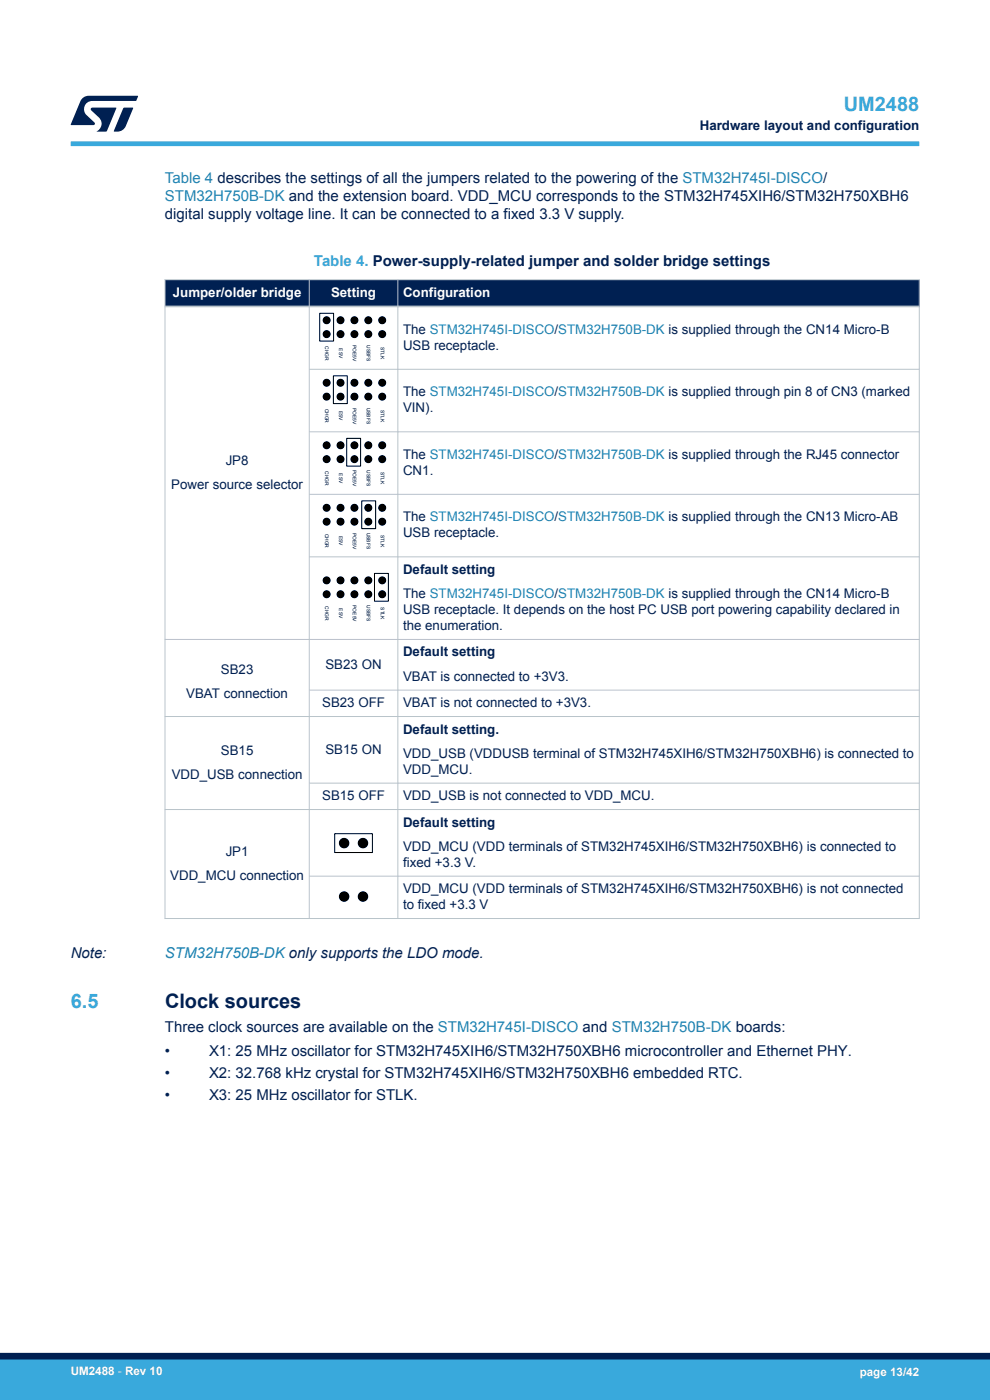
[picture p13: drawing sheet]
<svg xmlns="http://www.w3.org/2000/svg" width="210mm" height="297mm" viewBox="0 0 210 297" stroke-linecap="round" stroke-linejoin="round" font-family="sans-serif">
<defs><g id="words">
<g font-size="4.2" fill="#39a9dc">
<text x="179" y="23.5">UM2488</text>
<text x="15" y="213.9">6.5</text>
</g>
<text font-size="4.2" fill="#002052" x="35" y="213.9">Clock sources</text>
<g font-size="3.2" fill="#1f81af">
<text x="35" y="38.8">Table 4 describes the settings of all the jumpers related to the powering of the STM32H745I-DISCO/</text>
<text x="35" y="42.6">STM32H750B-DK and the extension board. VDD_MCU corresponds to the STM32H745XIH6/STM32H750XBH6</text>
<text x="35" y="203.2">STM32H750B-DK only supports the LDO mode.</text>
</g>
<g font-size="3.2" fill="#002052">
<text x="35" y="46.4">digital supply voltage line. It can be connected to a fixed 3.3 V supply.</text>
<text x="15" y="203.2">Note:</text>
<text x="35" y="218.9">Three clock sources are available on the STM32H745I-DISCO and STM32H750B-DK boards:</text>
<text x="35" y="223.9">•</text>
<text x="44.3" y="223.9">X1: 25 MHz oscillator for STM32H745XIH6/STM32H750XBH6 microcontroller and Ethernet PHY.</text>
<text x="35" y="228.7">•</text>
<text x="35" y="233.4">•</text>
<text x="44.3" y="228.7">X2: 32.768 kHz crystal for STM32H745XIH6/STM32H750XBH6 embedded RTC.</text>
<text x="44.3" y="233.4">X3: 25 MHz oscillator for STLK.</text>
</g>
<text font-size="3.2" fill="#39a9dc" x="66.6" y="56.3">Table 4. Power-supply-related jumper and solder bridge settings</text>
<g font-size="2.8" fill="#002052">
<text x="148.4" y="27.5">Hardware layout and configuration</text>
<text x="85.5" y="70.8">The STM32H745I-DISCO/STM32H750B-DK is supplied through the CN14 Micro-B</text>
<text x="85.5" y="74.2">USB receptacle.</text>
<text x="85.5" y="84.1">The STM32H745I-DISCO/STM32H750B-DK is supplied through pin 8 of CN3 (marked</text>
<text x="85.5" y="87.5">VIN).</text>
<text x="47.9" y="98.6">JP8</text>
<text x="85.5" y="97.4">The STM32H745I-DISCO/STM32H750B-DK is supplied through the RJ45 connector</text>
<text x="85.5" y="100.7">CN1.</text>
<text x="36.3" y="103.8">Power source selector</text>
<text x="85.5" y="110.6">The STM32H745I-DISCO/STM32H750B-DK is supplied through the CN13 Micro-AB</text>
<text x="85.5" y="114">USB receptacle.</text>
<text x="85.5" y="121.7">Default setting</text>
<text x="85.5" y="126.9">The STM32H745I-DISCO/STM32H750B-DK is supplied through the CN14 Micro-B</text>
<text x="85.5" y="130.3">USB receptacle. It depends on the host PC USB port powering capability declared in</text>
<text x="85.5" y="133.7">the enumeration.</text>
<text x="46.9" y="142.9">SB23</text>
<text x="69" y="141.8">SB23 ON</text>
<text x="85.5" y="139.3">Default setting</text>
<text x="39.5" y="148.1">VBAT connection</text>
<text x="85.5" y="144.4">VBAT is connected to +3V3.</text>
<text x="68.3" y="150">SB23 OFF</text>
<text x="85.5" y="150">VBAT is not connected to +3V3.</text>
<text x="85.5" y="155.6">Default setting.</text>
<text x="46.9" y="160.1">SB15</text>
<text x="69" y="159.9">SB15 ON</text>
<text x="85.5" y="160.8">VDD_USB (VDDUSB terminal of STM32H745XIH6/STM32H750XBH6) is connected to</text>
<text x="36.4" y="165.3">VDD_USB connection</text>
<text x="85.5" y="164.2">VDD_MCU.</text>
<text x="68.3" y="169.8">SB15 OFF</text>
<text x="85.5" y="169.8">VDD_USB is not connected to VDD_MCU.</text>
<text x="85.5" y="175.3">Default setting</text>
<text x="47.9" y="181.5">JP1</text>
<text x="85.5" y="180.5">VDD_MCU (VDD terminals of STM32H745XIH6/STM32H750XBH6) is connected to</text>
<text x="85.5" y="183.9">fixed +3.3 V.</text>
<text x="36.1" y="186.7">VDD_MCU connection</text>
<text x="85.5" y="189.5">VDD_MCU (VDD terminals of STM32H745XIH6/STM32H750XBH6) is not connected</text>
<text x="85.5" y="192.9">to fixed +3.3 V</text>
</g>
<g font-size="2.8" fill="#fff">
<text x="36.7" y="63">Jumper/older bridge</text>
<text x="70.2" y="63">Setting</text>
<text x="85.5" y="63">Configuration</text>
</g>
<g font-size="2.5" fill="#fff">
<text x="15" y="291.6">UM2488 - Rev 10</text>
<text x="182.4" y="291.9">page 13/42</text>
</g>
<g font-size="1">
<text x="69" y="73.4" transform="rotate(90 69 73.4)">CHGR</text>
<text x="71.9" y="73.9" transform="rotate(90 71.9 73.9)">ESV</text>
<text x="74.9" y="73.2" transform="rotate(90 74.9 73.2)">POE5V</text>
<text x="77.8" y="73.2" transform="rotate(90 77.8 73.2)">USBFS</text>
<text x="80.8" y="73.6" transform="rotate(90 80.8 73.6)">STLK</text>
<text x="69" y="86.7" transform="rotate(90 69 86.7)">CHGR</text>
<text x="71.9" y="87.2" transform="rotate(90 71.9 87.2)">ESV</text>
<text x="74.9" y="86.5" transform="rotate(90 74.9 86.5)">POE5V</text>
<text x="77.8" y="86.5" transform="rotate(90 77.8 86.5)">USBFS</text>
<text x="80.8" y="86.9" transform="rotate(90 80.8 86.9)">STLK</text>
<text x="69" y="99.9" transform="rotate(90 69 99.9)">CHGR</text>
<text x="71.9" y="100.4" transform="rotate(90 71.9 100.4)">ESV</text>
<text x="74.9" y="99.7" transform="rotate(90 74.9 99.7)">POE5V</text>
<text x="77.8" y="99.7" transform="rotate(90 77.8 99.7)">USBFS</text>
<text x="80.8" y="100.2" transform="rotate(90 80.8 100.2)">STLK</text>
<text x="69" y="113.2" transform="rotate(90 69 113.2)">CHGR</text>
<text x="71.9" y="113.7" transform="rotate(90 71.9 113.7)">ESV</text>
<text x="74.9" y="113" transform="rotate(90 74.9 113)">POE5V</text>
<text x="77.8" y="113" transform="rotate(90 77.8 113)">USBFS</text>
<text x="80.8" y="113.4" transform="rotate(90 80.8 113.4)">STLK</text>
<text x="69" y="128.6" transform="rotate(90 69 128.6)">CHGR</text>
<text x="71.9" y="129.1" transform="rotate(90 71.9 129.1)">ESV</text>
<text x="74.9" y="128.4" transform="rotate(90 74.9 128.4)">POE5V</text>
<text x="77.8" y="128.4" transform="rotate(90 77.8 128.4)">USBFS</text>
<text x="80.8" y="128.8" transform="rotate(90 80.8 128.8)">STLK</text>
</g>
</g></defs>
<g fill="#002052">
<path d="M35 59.3h160v5.7h-160z" fill-rule="evenodd"/>
<path d="M35 59.3h160v5.7h-160z" fill-rule="evenodd"/>
</g>
<g fill="#000" stroke="#000" stroke-width=".21">
<circle cx="69.3" cy="67.9" r=".74"/>
<circle cx="69.3" cy="70.9" r=".74"/>
<circle cx="72.2" cy="67.9" r=".74"/>
<circle cx="72.2" cy="70.9" r=".74"/>
<circle cx="75.2" cy="70.9" r=".74"/>
<circle cx="75.2" cy="67.9" r=".74"/>
<circle cx="78.1" cy="70.9" r=".74"/>
<circle cx="78.1" cy="67.9" r=".74"/>
<circle cx="81.1" cy="70.9" r=".74"/>
<circle cx="81.1" cy="67.9" r=".74"/>
<circle cx="69.3" cy="84.1" r=".74"/>
<circle cx="69.3" cy="94.5" r=".74"/>
<circle cx="69.3" cy="81.2" r=".74"/>
<circle cx="69.3" cy="97.4" r=".74"/>
<circle cx="72.2" cy="81.2" r=".74"/>
<circle cx="72.2" cy="84.1" r=".74"/>
<circle cx="72.2" cy="97.4" r=".74"/>
<circle cx="72.2" cy="94.5" r=".74"/>
<circle cx="75.2" cy="94.5" r=".74"/>
<circle cx="75.2" cy="81.2" r=".74"/>
<circle cx="75.2" cy="97.4" r=".74"/>
<circle cx="75.2" cy="84.1" r=".74"/>
<circle cx="78.1" cy="94.5" r=".74"/>
<circle cx="78.1" cy="84.1" r=".74"/>
<circle cx="78.1" cy="97.4" r=".74"/>
<circle cx="78.1" cy="81.2" r=".74"/>
<circle cx="81.1" cy="84.1" r=".74"/>
<circle cx="81.1" cy="94.5" r=".74"/>
<circle cx="81.1" cy="81.2" r=".74"/>
<circle cx="81.1" cy="97.4" r=".74"/>
<circle cx="69.3" cy="110.7" r=".74"/>
<circle cx="69.3" cy="107.7" r=".74"/>
<circle cx="72.2" cy="110.7" r=".74"/>
<circle cx="72.2" cy="107.7" r=".74"/>
<circle cx="75.2" cy="107.7" r=".74"/>
<circle cx="75.2" cy="110.7" r=".74"/>
<circle cx="78.1" cy="107.7" r=".74"/>
<circle cx="78.1" cy="110.7" r=".74"/>
<circle cx="81.1" cy="110.7" r=".74"/>
<circle cx="81.1" cy="107.7" r=".74"/>
<circle cx="69.3" cy="123.1" r=".74"/>
<circle cx="69.3" cy="126.1" r=".74"/>
<circle cx="72.2" cy="123.1" r=".74"/>
<circle cx="72.2" cy="126.1" r=".74"/>
<circle cx="75.2" cy="126.1" r=".74"/>
<circle cx="75.2" cy="123.1" r=".74"/>
<circle cx="78.1" cy="126.1" r=".74"/>
<circle cx="78.1" cy="123.1" r=".74"/>
<circle cx="81.1" cy="126.1" r=".74"/>
<circle cx="81.1" cy="123.1" r=".74"/>
<circle cx="73" cy="178.9" r="1"/>
<circle cx="77" cy="178.9" r="1"/>
<circle cx="73" cy="190.2" r="1"/>
<circle cx="77" cy="190.2" r="1"/>
</g>
<path d="M67.8 66.5h3v5.9h-3zM70.7 79.7h3v5.9h-3zM73.5 93h3v5.9h-3zM76.7 106.3h3v5.8h-3zM79.4 121.6h3v5.9h-3zM71 176.9h8v4h-8z" fill="none" stroke="#000" stroke-width=".21"/>
<g fill="none" stroke="#b9c4ca" stroke-width=".21">
<path d="M34.9 59.3h160.2M35 59.2v135.8M65.6 59.2v135.8M84.4 59.2v135.8M195 59.2v135.8M65.6 78.3h129.5M65.6 91.6h129.5M65.6 104.9h129.5M65.6 118.1h129.5M34.9 135.7h160.2M34.9 152h160.2M65.6 146.4h129.5"/>
<path d="M65.6 166.1h129.5M195.1 171.7h-160.2M65.6 185.9h129.5M195.1 194.9h-160.2"/>
</g>
<path d="M34.9 65h160.2" fill="none" stroke="#b9c4ca" stroke-width=".35"/>
<path d="M15 30.5h180" fill="none" stroke="#39a9dc" stroke-width="1"/>
<g fill="#001e41">
<path d="M17.6 20.8l1.2-.5 10.5 .1-.5 1h-9.2a1.74 1.74 0 0 0-1.6 1 1.74 1.74 0 0 0 .3 2l1.7 1.6 .1 .2-.1 .3h-5l2.1-5z"/>
<path d="M26.2 22.9h2.1l-1.6 3.9a1.92 1.92 0 0 1-1.8 1.1h-.7l-.1-.1z"/>
<path d="M19.4 22.9l5.2-.1 .1 .1-2.1 5h-2.1a1.85 1.85 0 0 0 .5-2.9l-1.6-1.6-.2-.2z"/>
</g>
<g fill="#39a9dc">
<path d="M0 288.4h210v8.6h-210z" fill-rule="evenodd"/>
<path d="M-.1 288.4h210.2v4.4h-210.2z" fill-rule="evenodd"/>
</g>
<path d="M0 287.7h210" fill="none" stroke="#002052" stroke-width="1.4"/>
<use href="#words"/>
</svg>
